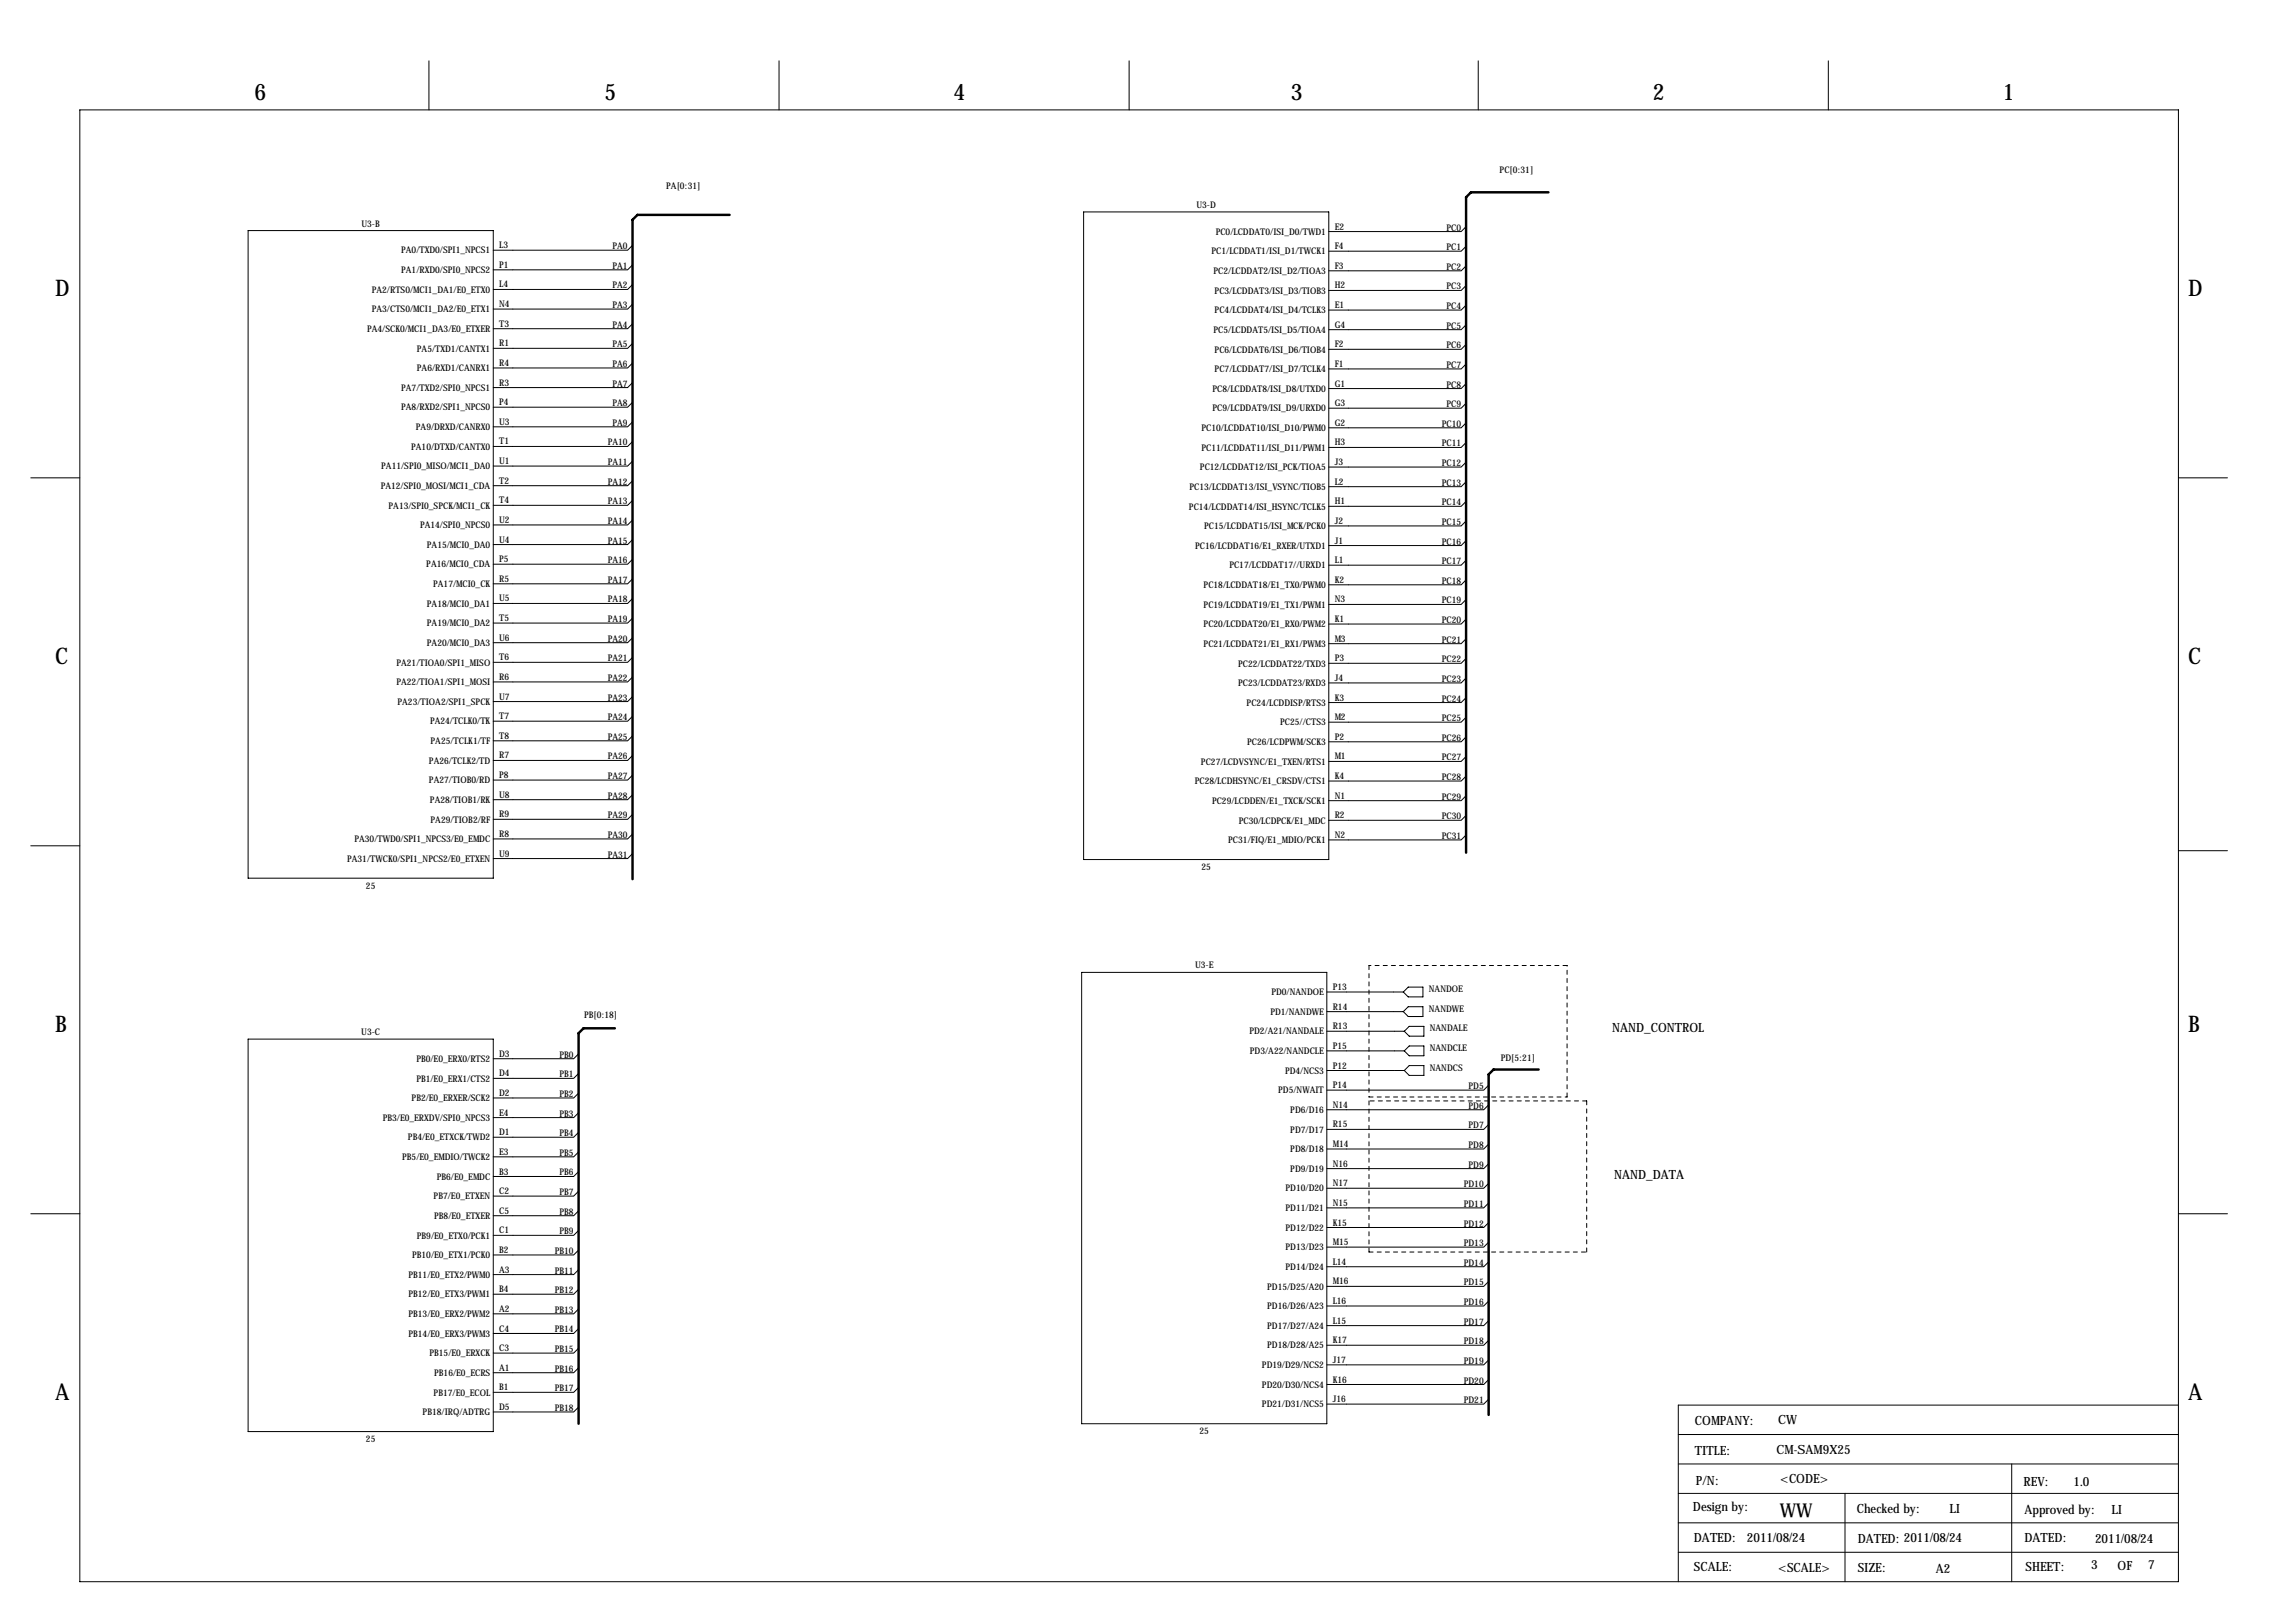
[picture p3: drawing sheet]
<svg xmlns="http://www.w3.org/2000/svg" width="594mm" height="419mm" viewBox="0 0 594 419" stroke-linecap="round" stroke-linejoin="round" font-family="sans-serif">
<defs><g id="words">
<g font-size="5.9">
<text x="65.9" y="25.9">6</text>
<text x="156.6" y="25.9">5</text>
<text x="247" y="25.9">4</text>
<text x="334.4" y="25.9">3</text>
<text x="428.1" y="25.9">2</text>
<text x="518.8" y="25.9">1</text>
<text x="14.3" y="76.7">D</text>
<text x="566.8" y="76.7">D</text>
<text x="14.3" y="172">C</text>
<text x="566.8" y="172">C</text>
<text x="14.3" y="267.2">B</text>
<text x="566.8" y="267.2">B</text>
<text x="14.3" y="362.5">A</text>
<text x="566.8" y="362.5">A</text>
</g>
<text font-size="4.9" x="461" y="392.6">WW</text>
<g font-size="3.3">
<text x="417.6" y="267.2">NAND_CONTROL</text>
<text x="418.1" y="305.3">NAND_DATA</text>
<text x="439" y="368.8">COMPANY:</text>
<text x="460.6" y="368.6">CW</text>
<text x="439" y="376.7">TITLE:</text>
<text x="460.1" y="376.4">CM-SAM9X25</text>
<text x="461.1" y="383.8">&lt;CODE&gt;</text>
<text x="439.3" y="384.3">P/N:</text>
<text x="524.1" y="384.6">REV:</text>
<text x="537.1" y="384.6">1.0</text>
<text x="438.5" y="391.2">Design by:</text>
<text x="480.9" y="391.7">Checked by:</text>
<text x="505" y="391.7">LI</text>
<text x="524.4" y="391.9">Approved by:</text>
<text x="546.9" y="392">LI</text>
<text x="438.8" y="399.3">DATED:</text>
<text x="452.5" y="399.3">2011/08/24</text>
<text x="481.2" y="399.5">DATED: 2011/08/24</text>
<text x="524.4" y="399.3">DATED:</text>
<text x="542.6" y="399.4">2011/08/24</text>
<text x="438.8" y="406.7">SCALE:</text>
<text x="460.6" y="407">&lt;SCALE&gt;</text>
<text x="481.2" y="406.9">SIZE:</text>
<text x="501.4" y="407.3">A2</text>
<text x="524.6" y="406.7">SHEET:</text>
<text x="541.6" y="406.3">3</text>
<text x="548.5" y="406.4">OF</text>
<text x="556.4" y="406">7</text>
</g>
<g font-size="2.4">
<text x="388.4" y="44.9">PC[0:31]</text>
<text x="172.6" y="48.8">PA[0:31]</text>
<text x="309.9" y="53.8">U3-D</text>
<text x="93.6" y="58.7">U3-B</text>
<text x="345.7" y="59.4">E2</text>
<text x="374.7" y="59.7">PC0</text>
<text x="103.9" y="65.6">PA0/TXD0/SPI1_NPCS1</text>
<text x="129.3" y="64.3">L3</text>
<text x="158.6" y="64.5">PA0</text>
<text x="313.8" y="65.9">PC1/LCDDAT1/ISI_D1/TWCK1</text>
<text x="314.9" y="60.8">PC0/LCDDAT0/ISI_D0/TWD1</text>
<text x="345.7" y="64.5">F4</text>
<text x="374.7" y="64.8">PC1</text>
<text x="103.9" y="70.7">PA1/RXD0/SPI0_NPCS2</text>
<text x="129.3" y="69.3">P1</text>
<text x="158.6" y="69.6">PA1</text>
<text x="314.3" y="70.9">PC2/LCDDAT2/ISI_D2/TIOA3</text>
<text x="345.7" y="69.6">F3</text>
<text x="374.7" y="69.9">PC2</text>
<text x="96.3" y="75.8">PA2/RTS0/MCI1_DA1/E0_ETX0</text>
<text x="129.3" y="74.4">L4</text>
<text x="158.6" y="74.7">PA2</text>
<text x="314.6" y="76">PC3/LCDDAT3/ISI_D3/TIOB3</text>
<text x="345.7" y="74.7">H2</text>
<text x="374.7" y="74.9">PC3</text>
<text x="96.3" y="80.8">PA3/CTS0/MCI1_DA2/E0_ETX1</text>
<text x="129.3" y="79.5">N4</text>
<text x="158.6" y="79.8">PA3</text>
<text x="314.6" y="81.1">PC4/LCDDAT4/ISI_D4/TCLK3</text>
<text x="345.7" y="79.8">E1</text>
<text x="374.7" y="80">PC4</text>
<text x="95.1" y="85.9">PA4/SCK0/MCI1_DA3/E0_ETXER</text>
<text x="129.3" y="84.6">T3</text>
<text x="129.3" y="89.7">R1</text>
<text x="158.6" y="84.8">PA4</text>
<text x="158.6" y="89.9">PA5</text>
<text x="314.3" y="86.2">PC5/LCDDAT5/ISI_D5/TIOA4</text>
<text x="345.7" y="84.8">G4</text>
<text x="345.7" y="89.9">F2</text>
<text x="374.7" y="85.1">PC5</text>
<text x="108" y="91">PA5/TXD1/CANTX1</text>
<text x="129.3" y="94.7">R4</text>
<text x="158.6" y="95">PA6</text>
<text x="314.6" y="91.3">PC6/LCDDAT6/ISI_D6/TIOB4</text>
<text x="345.7" y="95">F1</text>
<text x="374.7" y="90.2">PC6</text>
<text x="374.7" y="95.3">PC7</text>
<text x="103.9" y="101.2">PA7/TXD2/SPI0_NPCS1</text>
<text x="108" y="96.1">PA6/RXD1/CANRX1</text>
<text x="129.3" y="99.8">R3</text>
<text x="158.6" y="100.1">PA7</text>
<text x="314.1" y="101.4">PC8/LCDDAT8/ISI_D8/UTXD0</text>
<text x="314.6" y="96.3">PC7/LCDDAT7/ISI_D7/TCLK4</text>
<text x="345.7" y="100.1">G1</text>
<text x="374.7" y="100.3">PC8</text>
<text x="103.9" y="106.2">PA8/RXD2/SPI1_NPCS0</text>
<text x="129.3" y="104.9">P4</text>
<text x="158.6" y="105.2">PA8</text>
<text x="314.1" y="106.5">PC9/LCDDAT9/ISI_D9/URXD0</text>
<text x="345.7" y="105.2">G3</text>
<text x="374.7" y="105.4">PC9</text>
<text x="107.7" y="111.3">PA9/DRXD/CANRX0</text>
<text x="129.3" y="110">U3</text>
<text x="158.6" y="110.2">PA9</text>
<text x="311.2" y="111.6">PC10/LCDDAT10/ISI_D10/PWM0</text>
<text x="345.7" y="110.2">G2</text>
<text x="373.4" y="110.5">PC10</text>
<text x="106.5" y="116.4">PA10/DTXD/CANTX0</text>
<text x="129.3" y="115.1">T1</text>
<text x="157.4" y="115.3">PA10</text>
<text x="311.2" y="116.7">PC11/LCDDAT11/ISI_D11/PWM1</text>
<text x="345.7" y="115.3">H3</text>
<text x="373.4" y="115.6">PC11</text>
<text x="98.7" y="121.5">PA11/SPI0_MISO/MCI1_DA0</text>
<text x="129.3" y="120.1">U1</text>
<text x="129.3" y="125.2">T2</text>
<text x="157.4" y="120.4">PA11</text>
<text x="157.4" y="125.5">PA12</text>
<text x="310.8" y="121.7">PC12/LCDDAT12/ISI_PCK/TIOA5</text>
<text x="345.7" y="120.4">J3</text>
<text x="345.7" y="125.5">L2</text>
<text x="373.4" y="120.7">PC12</text>
<text x="373.4" y="125.7">PC13</text>
<text x="98.6" y="126.6">PA12/SPI0_MOSI/MCI1_CDA</text>
<text x="100.6" y="131.6">PA13/SPI0_SPCK/MCI1_CK</text>
<text x="129.3" y="130.3">T4</text>
<text x="157.4" y="130.6">PA13</text>
<text x="307.9" y="131.9">PC14/LCDDAT14/ISI_HSYNC/TCLK5</text>
<text x="308.1" y="126.8">PC13/LCDDAT13/ISI_VSYNC/TIOB5</text>
<text x="345.7" y="130.6">H1</text>
<text x="373.4" y="130.8">PC14</text>
<text x="108.8" y="136.7">PA14/SPI0_NPCS0</text>
<text x="129.3" y="135.4">U2</text>
<text x="157.4" y="135.6">PA14</text>
<text x="311.9" y="137">PC15/LCDDAT15/ISI_MCK/PCK0</text>
<text x="345.7" y="135.6">J2</text>
<text x="373.4" y="135.9">PC15</text>
<text x="110.6" y="141.8">PA15/MCI0_DA0</text>
<text x="129.3" y="140.5">U4</text>
<text x="157.4" y="140.7">PA15</text>
<text x="309.6" y="142.1">PC16/LCDDAT16/E1_RXER/UTXD1</text>
<text x="345.7" y="140.7">J1</text>
<text x="373.4" y="141">PC16</text>
<text x="110.4" y="146.9">PA16/MCI0_CDA</text>
<text x="129.3" y="145.5">P5</text>
<text x="157.4" y="145.8">PA16</text>
<text x="318.4" y="147.1">PC17/LCDDAT17//URXD1</text>
<text x="345.7" y="145.8">L1</text>
<text x="373.4" y="146.1">PC17</text>
<text x="112.2" y="152">PA17/MCI0_CK</text>
<text x="129.3" y="150.6">R5</text>
<text x="129.3" y="155.7">U5</text>
<text x="157.4" y="150.9">PA17</text>
<text x="157.4" y="156">PA18</text>
<text x="311.8" y="152.2">PC18/LCDDAT18/E1_TX0/PWM0</text>
<text x="345.7" y="150.9">K2</text>
<text x="345.7" y="156">N3</text>
<text x="373.4" y="151.1">PC18</text>
<text x="110.6" y="157">PA18/MCI0_DA1</text>
<text x="129.3" y="160.8">T5</text>
<text x="157.4" y="161">PA19</text>
<text x="311.8" y="157.3">PC19/LCDDAT19/E1_TX1/PWM1</text>
<text x="345.7" y="161">K1</text>
<text x="373.4" y="156.2">PC19</text>
<text x="373.4" y="161.3">PC20</text>
<text x="110.6" y="162.1">PA19/MCI0_DA2</text>
<text x="110.6" y="167.2">PA20/MCI0_DA3</text>
<text x="129.3" y="165.9">U6</text>
<text x="157.4" y="166.1">PA20</text>
<text x="311.8" y="162.4">PC20/LCDDAT20/E1_RX0/PWM2</text>
<text x="311.8" y="167.5">PC21/LCDDAT21/E1_RX1/PWM3</text>
<text x="345.7" y="166.1">M3</text>
<text x="373.4" y="166.4">PC21</text>
<text x="102.7" y="172.3">PA21/TIOA0/SPI1_MISO</text>
<text x="129.3" y="170.9">T6</text>
<text x="157.4" y="171.2">PA21</text>
<text x="320.7" y="172.5">PC22/LCDDAT22/TXD3</text>
<text x="345.7" y="171.2">P3</text>
<text x="373.4" y="171.4">PC22</text>
<text x="102.7" y="177.4">PA22/TIOA1/SPI1_MOSI</text>
<text x="129.3" y="176">R6</text>
<text x="157.4" y="176.3">PA22</text>
<text x="320.7" y="177.6">PC23/LCDDAT23/RXD3</text>
<text x="345.7" y="176.3">J4</text>
<text x="373.4" y="176.5">PC23</text>
<text x="102.9" y="182.4">PA23/TIOA2/SPI1_SPCK</text>
<text x="129.3" y="181.1">U7</text>
<text x="157.4" y="181.4">PA23</text>
<text x="322.9" y="182.7">PC24/LCDDISP/RTS3</text>
<text x="345.7" y="181.4">K3</text>
<text x="373.4" y="181.6">PC24</text>
<text x="111.4" y="187.5">PA24/TCLK0/TK</text>
<text x="129.3" y="186.2">T7</text>
<text x="129.3" y="191.3">T8</text>
<text x="157.4" y="186.4">PA24</text>
<text x="157.4" y="191.5">PA25</text>
<text x="331.6" y="187.8">PC25//CTS3</text>
<text x="345.7" y="186.4">M2</text>
<text x="345.7" y="191.5">P2</text>
<text x="373.4" y="186.7">PC25</text>
<text x="373.4" y="191.8">PC26</text>
<text x="111.1" y="197.7">PA26/TCLK2/TD</text>
<text x="111.5" y="192.6">PA25/TCLK1/TF</text>
<text x="129.3" y="196.3">R7</text>
<text x="157.4" y="196.6">PA26</text>
<text x="311.1" y="197.9">PC27/LCDVSYNC/E1_TXEN/RTS1</text>
<text x="323" y="192.9">PC26/LCDPWM/SCK3</text>
<text x="345.7" y="196.6">M1</text>
<text x="373.4" y="196.8">PC27</text>
<text x="111.1" y="202.8">PA27/TIOB0/RD</text>
<text x="129.3" y="201.4">P8</text>
<text x="157.4" y="201.7">PA27</text>
<text x="309.4" y="203">PC28/LCDHSYNC/E1_CRSDV/CTS1</text>
<text x="345.7" y="201.7">K4</text>
<text x="373.4" y="201.9">PC28</text>
<text x="111.4" y="207.8">PA28/TIOB1/RK</text>
<text x="129.3" y="206.5">U8</text>
<text x="157.4" y="206.8">PA28</text>
<text x="313.9" y="208.1">PC29/LCDDEN/E1_TXCK/SCK1</text>
<text x="345.7" y="206.8">N1</text>
<text x="373.4" y="207">PC29</text>
<text x="111.5" y="212.9">PA29/TIOB2/RF</text>
<text x="129.3" y="211.6">R9</text>
<text x="157.4" y="211.8">PA29</text>
<text x="320.9" y="213.2">PC30/LCDPCK/E1_MDC</text>
<text x="345.7" y="211.8">R2</text>
<text x="373.4" y="212.1">PC30</text>
<text x="91.8" y="218">PA30/TWD0/SPI1_NPCS3/E0_EMDC</text>
<text x="129.3" y="216.7">R8</text>
<text x="129.3" y="221.7">U9</text>
<text x="157.4" y="216.9">PA30</text>
<text x="157.4" y="222">PA31</text>
<text x="318.1" y="218.3">PC31/FIQ/E1_MDIO/PCK1</text>
<text x="345.7" y="216.9">N2</text>
<text x="373.4" y="217.2">PC31</text>
<text x="89.9" y="223.1">PA31/TWCK0/SPI1_NPCS2/E0_ETXEN</text>
<text x="311.2" y="225.2">25</text>
<text x="94.8" y="230">25</text>
<text x="309.5" y="250.7">U3-E</text>
<text x="329.3" y="257.6">PD0/NANDOE</text>
<text x="345.2" y="256.3">P13</text>
<text x="370.1" y="256.8">NANDOE</text>
<text x="151.3" y="263.5">PB[0:18]</text>
<text x="329" y="262.7">PD1/NANDWE</text>
<text x="345.2" y="261.4">R14</text>
<text x="370.1" y="261.9">NANDWE</text>
<text x="93.6" y="268">U3-C</text>
<text x="323.6" y="267.8">PD2/A21/NANDALE</text>
<text x="345.2" y="266.4">R13</text>
<text x="370.3" y="267">NANDALE</text>
<text x="107.8" y="274.9">PB0/E0_ERX0/RTS2</text>
<text x="129.3" y="273.6">D3</text>
<text x="144.9" y="273.8">PB0</text>
<text x="323.7" y="272.9">PD3/A22/NANDCLE</text>
<text x="345.2" y="271.5">P15</text>
<text x="370.3" y="272">NANDCLE</text>
<text x="388.7" y="274.6">PD[5:21]</text>
<text x="107.8" y="280">PB1/E0_ERX1/CTS2</text>
<text x="129.3" y="278.6">D4</text>
<text x="144.9" y="278.9">PB1</text>
<text x="332.8" y="277.9">PD4/NCS3</text>
<text x="345.2" y="276.6">P12</text>
<text x="345.2" y="281.7">P14</text>
<text x="370.3" y="277.1">NANDCS</text>
<text x="380.4" y="281.9">PD5</text>
<text x="106.6" y="285.1">PB2/E0_ERXER/SCK2</text>
<text x="129.3" y="283.7">D2</text>
<text x="144.9" y="284">PB2</text>
<text x="331.1" y="283">PD5/NWAIT</text>
<text x="345.2" y="286.8">N14</text>
<text x="380.4" y="287">PD6</text>
<text x="99.1" y="290.1">PB3/E0_ERXDV/SPI0_NPCS3</text>
<text x="129.3" y="288.8">E4</text>
<text x="129.3" y="293.9">D1</text>
<text x="144.9" y="289.1">PB3</text>
<text x="334.2" y="288.1">PD6/D16</text>
<text x="334.2" y="293.2">PD7/D17</text>
<text x="345.2" y="291.8">R15</text>
<text x="380.4" y="292.1">PD7</text>
<text x="105.7" y="295.2">PB4/E0_ETXCK/TWD2</text>
<text x="129.3" y="299">E3</text>
<text x="144.9" y="294.1">PB4</text>
<text x="144.9" y="299.2">PB5</text>
<text x="334.2" y="298.3">PD8/D18</text>
<text x="345.2" y="296.9">M14</text>
<text x="380.4" y="297.2">PD8</text>
<text x="104.2" y="300.3">PB5/E0_EMDIO/TWCK2</text>
<text x="113.1" y="305.4">PB6/E0_EMDC</text>
<text x="129.3" y="304">B3</text>
<text x="144.9" y="304.3">PB6</text>
<text x="334.2" y="303.3">PD9/D19</text>
<text x="345.2" y="302">N16</text>
<text x="380.4" y="302.3">PD9</text>
<text x="112.3" y="310.5">PB7/E0_ETXEN</text>
<text x="129.3" y="309.1">C2</text>
<text x="144.9" y="309.4">PB7</text>
<text x="333" y="308.4">PD10/D20</text>
<text x="345.2" y="307.1">N17</text>
<text x="379.1" y="307.3">PD10</text>
<text x="112.5" y="315.5">PB8/E0_ETXER</text>
<text x="129.3" y="314.2">C5</text>
<text x="144.9" y="314.5">PB8</text>
<text x="333" y="313.5">PD11/D21</text>
<text x="345.2" y="312.2">N15</text>
<text x="345.2" y="317.2">K15</text>
<text x="379.1" y="312.4">PD11</text>
<text x="379.1" y="317.5">PD12</text>
<text x="108" y="320.6">PB9/E0_ETX0/PCK1</text>
<text x="129.3" y="319.3">C1</text>
<text x="144.9" y="319.5">PB9</text>
<text x="333" y="318.6">PD12/D22</text>
<text x="333" y="323.7">PD13/D23</text>
<text x="345.2" y="322.3">M15</text>
<text x="379.1" y="322.6">PD13</text>
<text x="106.7" y="325.7">PB10/E0_ETX1/PCK0</text>
<text x="129.3" y="324.4">B2</text>
<text x="129.3" y="329.4">A3</text>
<text x="143.7" y="324.6">PB10</text>
<text x="143.7" y="329.7">PB11</text>
<text x="333" y="328.7">PD14/D24</text>
<text x="345.2" y="327.4">L14</text>
<text x="379.1" y="327.7">PD14</text>
<text x="105.8" y="330.8">PB11/E0_ETX2/PWM0</text>
<text x="105.8" y="335.9">PB12/E0_ETX3/PWM1</text>
<text x="129.3" y="334.5">B4</text>
<text x="143.7" y="334.8">PB12</text>
<text x="328.2" y="333.8">PD15/D25/A20</text>
<text x="345.2" y="332.5">M16</text>
<text x="379.1" y="332.7">PD15</text>
<text x="105.8" y="340.9">PB13/E0_ERX2/PWM2</text>
<text x="129.3" y="339.6">A2</text>
<text x="143.7" y="339.9">PB13</text>
<text x="328.2" y="338.9">PD16/D26/A23</text>
<text x="345.2" y="337.6">L16</text>
<text x="379.1" y="337.8">PD16</text>
<text x="105.8" y="346">PB14/E0_ERX3/PWM3</text>
<text x="129.3" y="344.7">C4</text>
<text x="143.7" y="344.9">PB14</text>
<text x="328.2" y="344">PD17/D27/A24</text>
<text x="345.2" y="342.6">L15</text>
<text x="345.2" y="347.7">K17</text>
<text x="379.1" y="342.9">PD17</text>
<text x="379.1" y="348">PD18</text>
<text x="111.2" y="351.1">PB15/E0_ERXCK</text>
<text x="129.3" y="349.8">C3</text>
<text x="143.7" y="350">PB15</text>
<text x="328.2" y="349.1">PD18/D28/A25</text>
<text x="345.2" y="352.8">J17</text>
<text x="379.1" y="353.1">PD19</text>
<text x="112.5" y="356.2">PB16/E0_ECRS</text>
<text x="129.3" y="354.8">A1</text>
<text x="129.3" y="359.9">B1</text>
<text x="143.7" y="355.1">PB16</text>
<text x="326.9" y="354.1">PD19/D29/NCS2</text>
<text x="326.9" y="359.2">PD20/D30/NCS4</text>
<text x="345.2" y="357.9">K16</text>
<text x="379.1" y="358.1">PD20</text>
<text x="112.3" y="361.3">PB17/E0_ECOL</text>
<text x="129.3" y="365">D5</text>
<text x="143.7" y="360.2">PB17</text>
<text x="143.7" y="365.3">PB18</text>
<text x="326.9" y="364.3">PD21/D31/NCS5</text>
<text x="345.2" y="363">J16</text>
<text x="379.1" y="363.2">PD21</text>
<text x="109.5" y="366.3">PB18/IRQ/ADTRG</text>
<text x="310.7" y="371.2">25</text>
<text x="94.8" y="373.3">25</text>
</g>
</g></defs>
<g fill="none" stroke="#000" stroke-width=".26">
<path d="M111.1 15.7v12.7M201.8 15.7v12.7M292.5 15.7v12.7M382.9 15.7v12.7M473.6 15.7v12.7M20.7 28.4h543.5v381h-543.5zM64.3 59.7h63.5v167.6h-63.5zM280.7 54.9h63.5v167.6h-63.5zM379.7 58.7l-1.2 1.2h-34.3M163.8 63.5l-1.2 1.3h-34.8M163.8 68.6l-1.2 1.3h-34.8M163.8 73.7l-1.2 1.2h-34.8"/>
<path d="M163.8 78.7l-1.2 1.3h-34.8M379.7 63.8l-1.2 1.2h-34.3M379.7 68.8l-1.2 1.3h-34.3M379.7 73.9l-1.2 1.3h-34.3M379.7 79l-1.2 1.3h-34.3M163.8 94l-1.2 1.2h-34.8M163.8 99.1l-1.2 1.2h-34.8M163.8 83.8l-1.2 1.3h-34.8M163.8 88.9l-1.2 1.3h-34.8M379.7 84.1l-1.2 1.2h-34.3M379.7 89.2l-1.2 1.2h-34.3M379.7 94.2l-1.2 1.3h-34.3"/>
<path d="M379.7 99.3l-1.2 1.3h-34.3M163.8 104.1l-1.2 1.3h-34.8M163.8 109.2l-1.2 1.3h-34.8M163.8 114.3l-1.2 1.3h-34.8M163.8 119.4l-1.2 1.2h-34.8M379.7 109.5l-1.2 1.2h-34.3M379.7 119.6l-1.2 1.3h-34.3M379.7 104.4l-1.2 1.3h-34.3M379.7 114.6l-1.2 1.2h-34.3M8 123.7h12.7M163.8 139.7l-1.2 1.3h-34.8M163.8 124.5l-1.2 1.2h-34.8"/>
<path d="M163.8 129.5l-1.2 1.3h-34.8M163.8 134.6l-1.2 1.3h-34.8M379.7 124.7l-1.2 1.3h-34.3M379.7 129.8l-1.2 1.3h-34.3M379.7 134.9l-1.2 1.2h-34.3M379.7 140l-1.2 1.2h-34.3M564.2 123.7h12.7M163.8 144.8l-1.2 1.3h-34.8M163.8 149.9l-1.2 1.2h-34.8M163.8 154.9l-1.2 1.3h-34.8M379.7 145l-1.2 1.3h-34.3M379.7 150.1l-1.2 1.3h-34.3"/>
<path d="M379.7 155.2l-1.2 1.3h-34.3M163.8 170.2l-1.2 1.2h-34.8M163.8 175.3l-1.2 1.2h-34.8M163.8 160l-1.2 1.3h-34.8M163.8 165.1l-1.2 1.3h-34.8M379.7 160.3l-1.2 1.2h-34.3M379.7 165.4l-1.2 1.2h-34.3M379.7 170.4l-1.2 1.3h-34.3M379.7 175.5l-1.2 1.3h-34.3M163.8 180.3l-1.2 1.3h-34.8M163.8 185.4l-1.2 1.3h-34.8M163.8 190.5l-1.2 1.3h-34.8"/>
<path d="M163.8 195.6l-1.2 1.2h-34.8M379.7 180.6l-1.2 1.3h-34.3M379.7 185.7l-1.2 1.2h-34.3M379.7 190.8l-1.2 1.2h-34.3M379.7 195.8l-1.2 1.3h-34.3M8 218.9h12.7M163.8 200.7l-1.2 1.2h-34.8M163.8 215.9l-1.2 1.3h-34.8M163.8 205.7l-1.2 1.3h-34.8M163.8 210.8l-1.2 1.3h-34.8M379.7 200.9l-1.2 1.3h-34.3M379.7 206l-1.2 1.3h-34.3"/>
<path d="M379.7 211.1l-1.2 1.2h-34.3M379.7 216.2l-1.2 1.2h-34.3M163.8 221l-1.2 1.2h-34.8M564.2 220.2h12.7M280.2 251.7h63.5v116.9h-63.5zM343.7 256.8h19.8M363.5 256.8l1.2-1.3h3.9v2.6h-3.9zM64.3 269h63.5v101.6h-63.5zM149.9 272.8l-1.3 1.3h-20.8M149.9 277.9l-1.3 1.2h-20.8M343.7 261.9h19.8M343.7 267h20"/>
<path d="M343.7 272h20M343.7 277.1h20M363.5 261.9l1.2-1.3h3.9v2.5h-3.9zM363.7 277.1l1.3-1.3h3.8v2.6h-3.8zM365 265.7h3.8v2.5h-3.8l-1.3-1.2zM365 270.8h3.8v2.5h-3.8l-1.3-1.3zM149.9 283l-1.3 1.2h-20.8M149.9 288l-1.3 1.3h-20.8M149.9 293.1l-1.3 1.3h-20.8M149.9 298.2l-1.3 1.3h-20.8M385.6 280.9l-1.3 1.3h-40.6M385.6 286l-1.3 1.3h-40.6"/>
<path d="M385.6 291.1l-1.3 1.3h-40.6M385.6 296.2l-1.3 1.2h-40.6M8 314.2h12.7M149.9 303.3l-1.3 1.2h-20.8M149.9 308.4l-1.3 1.2h-20.8M149.9 313.4l-1.3 1.3h-20.8M149.9 318.5l-1.3 1.3h-20.8M385.6 316.5l-1.3 1.3h-40.6M385.6 306.3l-1.3 1.3h-40.6M385.6 301.2l-1.3 1.3h-40.6M385.6 311.4l-1.3 1.3h-40.6M564.2 314.2h12.7"/>
<path d="M149.9 323.6l-1.3 1.3h-20.8M149.9 328.7l-1.3 1.2h-20.8M149.9 333.8l-1.3 1.2h-20.8M149.9 338.8l-1.3 1.3h-20.8M385.6 321.6l-1.3 1.2h-40.6M385.6 326.6l-1.3 1.3h-40.6M385.6 331.7l-1.3 1.3h-40.6M385.6 336.8l-1.3 1.3h-40.6M149.9 343.9l-1.3 1.3h-20.8M149.9 349l-1.3 1.3h-20.8M149.9 354.1l-1.3 1.2h-20.8M149.9 359.2l-1.3 1.2h-20.8"/>
<path d="M385.6 341.9l-1.3 1.3h-40.6M385.6 347l-1.3 1.2h-40.6M385.6 352l-1.3 1.3h-40.6M385.6 357.1l-1.3 1.3h-40.6M149.9 364.2l-1.3 1.3h-20.8M385.6 362.2l-1.3 1.3h-40.6M434.7 371.3h129.5M434.7 379h129.5M521.1 379v30.4M564.2 363.7h-129.5v45.7M434.7 394.2h129.5M434.7 386.6h129.5"/>
<path d="M477.9 386.6v22.8M434.7 401.8h129.5"/>
</g>
<path d="M354.6 249.9v34.1M405.9 249.9h-51.3M354.6 284h51.3M354.6 285v39.1M405.9 284v-34.1M411 285h-56.4M354.6 324.1h56.4M411 324.1v-39.1" fill="none" stroke="#000" stroke-width=".26" stroke-dasharray="1.1 1.1"/>
<path d="M189 55.6h-23.9l-1.3 1.3v170.7M401.1 49.8h-20.1l-1.3 1.3v169.6M159.3 266.2h-8.2l-1.2 1.3v101.1M398.5 276.9h-11.7l-1.2 1.2v88.2" fill="none" stroke="#000" stroke-width=".63"/>
<use href="#words"/>
</svg>
